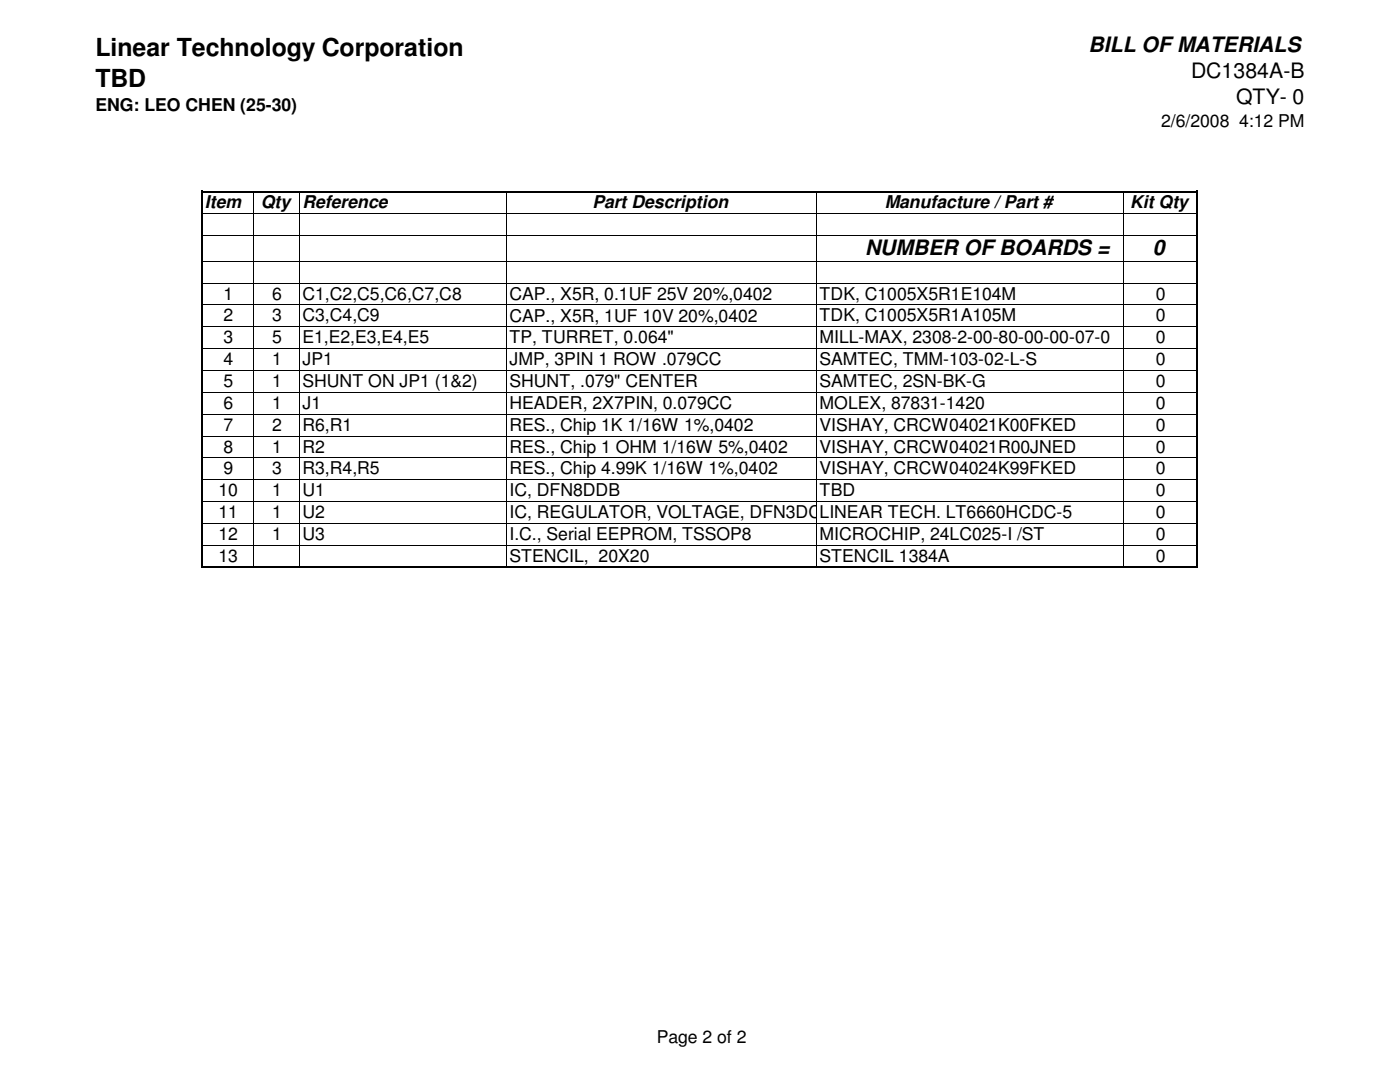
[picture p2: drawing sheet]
<svg xmlns="http://www.w3.org/2000/svg" width="279mm" height="216mm" viewBox="0 0 279 216" stroke-linecap="round" stroke-linejoin="round" font-family="sans-serif">
<defs><g id="words">
<g font-size="5">
<text x="19" y="11.1">Linear Technology Corporation</text>
<text x="19" y="17.3">TBD</text>
</g>
<g font-size="4.2">
<text x="217.3" y="10.4">BILL OFMATERIALS</text>
<text x="237.7" y="15.6">DC1384A-B</text>
<text x="246.7" y="20.8">QTY- 0</text>
<text x="172.6" y="50.8">NUMBER OFBOARDS =</text>
<text x="230.1" y="50.8">0</text>
</g>
<g font-size="3.5">
<text x="19" y="22.1">ENG: LEO CHEN (25-30)</text>
<text x="231.7" y="25.3">2/6/2008</text>
<text x="247.3" y="25.3">4:12 PM</text>
<text x="40.9" y="41.6">Item</text>
<text x="52" y="41.6">Qty</text>
<text x="60.4" y="41.6">Reference</text>
<text x="118.2" y="41.6">Part Description</text>
<text x="176.6" y="41.6">Manufacture /Part #</text>
<text x="225.6" y="41.6">Kit Qty</text>
<text x="44.6" y="59.8">1</text>
<text x="54.3" y="59.8">6</text>
<text x="60.4" y="59.8">C1,C2,C5,C6,C7,C8</text>
<text x="101.7" y="59.9">CAP., X5R, 0.1UF 25V 20%,0402</text>
<text x="163.6" y="59.8">TDK, C1005X5R1E104M</text>
<text x="230.7" y="59.8">0</text>
<text x="44.6" y="64.1">2</text>
<text x="54.3" y="64.1">3</text>
<text x="60.4" y="64.1">C3,C4,C9</text>
<text x="101.7" y="64.3">CAP., X5R, 1UF 10V 20%,0402</text>
<text x="163.6" y="64.1">TDK, C1005X5R1A105M</text>
<text x="230.7" y="64.1">0</text>
<text x="44.6" y="68.5">3</text>
<text x="54.3" y="68.5">5</text>
<text x="60.4" y="68.5">E1,E2,E3,E4,E5</text>
<text x="101.7" y="68.5">TP, TURRET, 0.064&quot;</text>
<text x="163.6" y="68.5">MILL-MAX, 2308-2-00-80-00-00-07-0</text>
<text x="230.7" y="68.5">0</text>
<text x="44.6" y="72.9">4</text>
<text x="44.6" y="77.2">5</text>
<text x="54.3" y="72.9">1</text>
<text x="54.3" y="77.2">1</text>
<text x="60.4" y="72.9">JP1</text>
<text x="60.4" y="77.2">SHUNT ON JP1 (1&amp;2)</text>
<text x="101.7" y="72.9">JMP, 3PIN 1 ROW .079CC</text>
<text x="101.7" y="77.2">SHUNT, .079&quot; CENTER</text>
<text x="163.6" y="72.9">SAMTEC, TMM-103-02-L-S</text>
<text x="163.6" y="77.2">SAMTEC, 2SN-BK-G</text>
<text x="230.7" y="72.9">0</text>
<text x="230.7" y="77.2">0</text>
<text x="44.6" y="81.6">6</text>
<text x="54.3" y="81.6">1</text>
<text x="60.4" y="81.6">J1</text>
<text x="101.7" y="81.6">HEADER, 2X7PIN, 0.079CC</text>
<text x="163.6" y="81.6">MOLEX, 87831-1420</text>
<text x="230.7" y="81.6">0</text>
<text x="44.6" y="85.9">7</text>
<text x="54.3" y="85.9">2</text>
<text x="60.4" y="85.9">R6,R1</text>
<text x="101.7" y="85.9">RES., Chip 1K 1/16W 1%,0402</text>
<text x="163.6" y="85.9">VISHAY, CRCW04021K00FKED</text>
<text x="230.7" y="85.9">0</text>
<text x="44.6" y="94.7">9</text>
<text x="44.6" y="90.3">8</text>
<text x="54.3" y="94.7">3</text>
<text x="54.3" y="90.3">1</text>
<text x="60.4" y="94.7">R3,R4,R5</text>
<text x="60.4" y="90.3">R2</text>
<text x="101.7" y="90.3">RES., Chip 1 OHM 1/16W 5%,0402</text>
<text x="101.7" y="94.7">RES., Chip 4.99K 1/16W 1%,0402</text>
<text x="163.6" y="90.3">VISHAY, CRCW04021R00JNED</text>
<text x="163.6" y="94.7">VISHAY, CRCW04024K99FKED</text>
<text x="230.7" y="90.3">0</text>
<text x="230.7" y="94.7">0</text>
<text x="43.6" y="99">10</text>
<text x="54.3" y="99">1</text>
<text x="60.4" y="99">U1</text>
<text x="101.7" y="99">IC, DFN8DDB</text>
<text x="163.6" y="99">TBD</text>
<text x="230.7" y="99">0</text>
<text x="43.6" y="107.7">12</text>
<text x="43.6" y="103.4">11</text>
<text x="54.3" y="107.7">1</text>
<text x="54.3" y="103.4">1</text>
<text x="60.4" y="107.7">U3</text>
<text x="60.4" y="103.4">U2</text>
<text x="101.7" y="107.7">I.C., Serial EEPROM, TSSOP8</text>
<text x="101.7" y="103.4">IC, REGULATOR, VOLTAGE, DFN3DC</text>
<text x="163.6" y="107.7">MICROCHIP, 24LC025-I /ST</text>
<text x="163.6" y="103.4">LINEAR TECH. LT6660HCDC-5</text>
<text x="230.7" y="107.7">0</text>
<text x="230.7" y="103.4">0</text>
<text x="43.6" y="112.1">13</text>
<text x="101.7" y="112.1">STENCIL, 20X20</text>
<text x="163.6" y="112.1">STENCIL 1384A</text>
<text x="230.7" y="112.1">0</text>
<text x="131.1" y="208.1">Page 2 of 2</text>
</g>
</g></defs>
<g fill="none" stroke="#000" stroke-width=".2">
<path d="M50.6 38.4v74.8M59.7 38.4v74.8M101 38.4v74.8M162.9 38.4v74.8M224.1 38.4v74.8M238.9 38.4v74.8M40.4 56.5h198.5M40.4 42.7h198.5M40.4 47h198.5M40.4 52.1h198.5M40.4 60.9h198.5M40.4 65.2h198.5"/>
<path d="M40.4 69.6h198.5M40.4 73.9h198.5M40.4 78.3h198.5M40.4 82.7h198.5M40.4 87h198.5M40.4 91.4h198.5M40.4 95.7h198.5M40.4 100.1h198.5M40.4 104.5h198.5M40.4 108.8h198.5M40.4 113.2h198.5"/>
</g>
<path d="M40 38.3h199M40.2 38.1v75.2M238.8 38.1v75.2M40 113.2h199" fill="none" stroke="#000" stroke-width=".34"/>
<use href="#words"/>
</svg>
